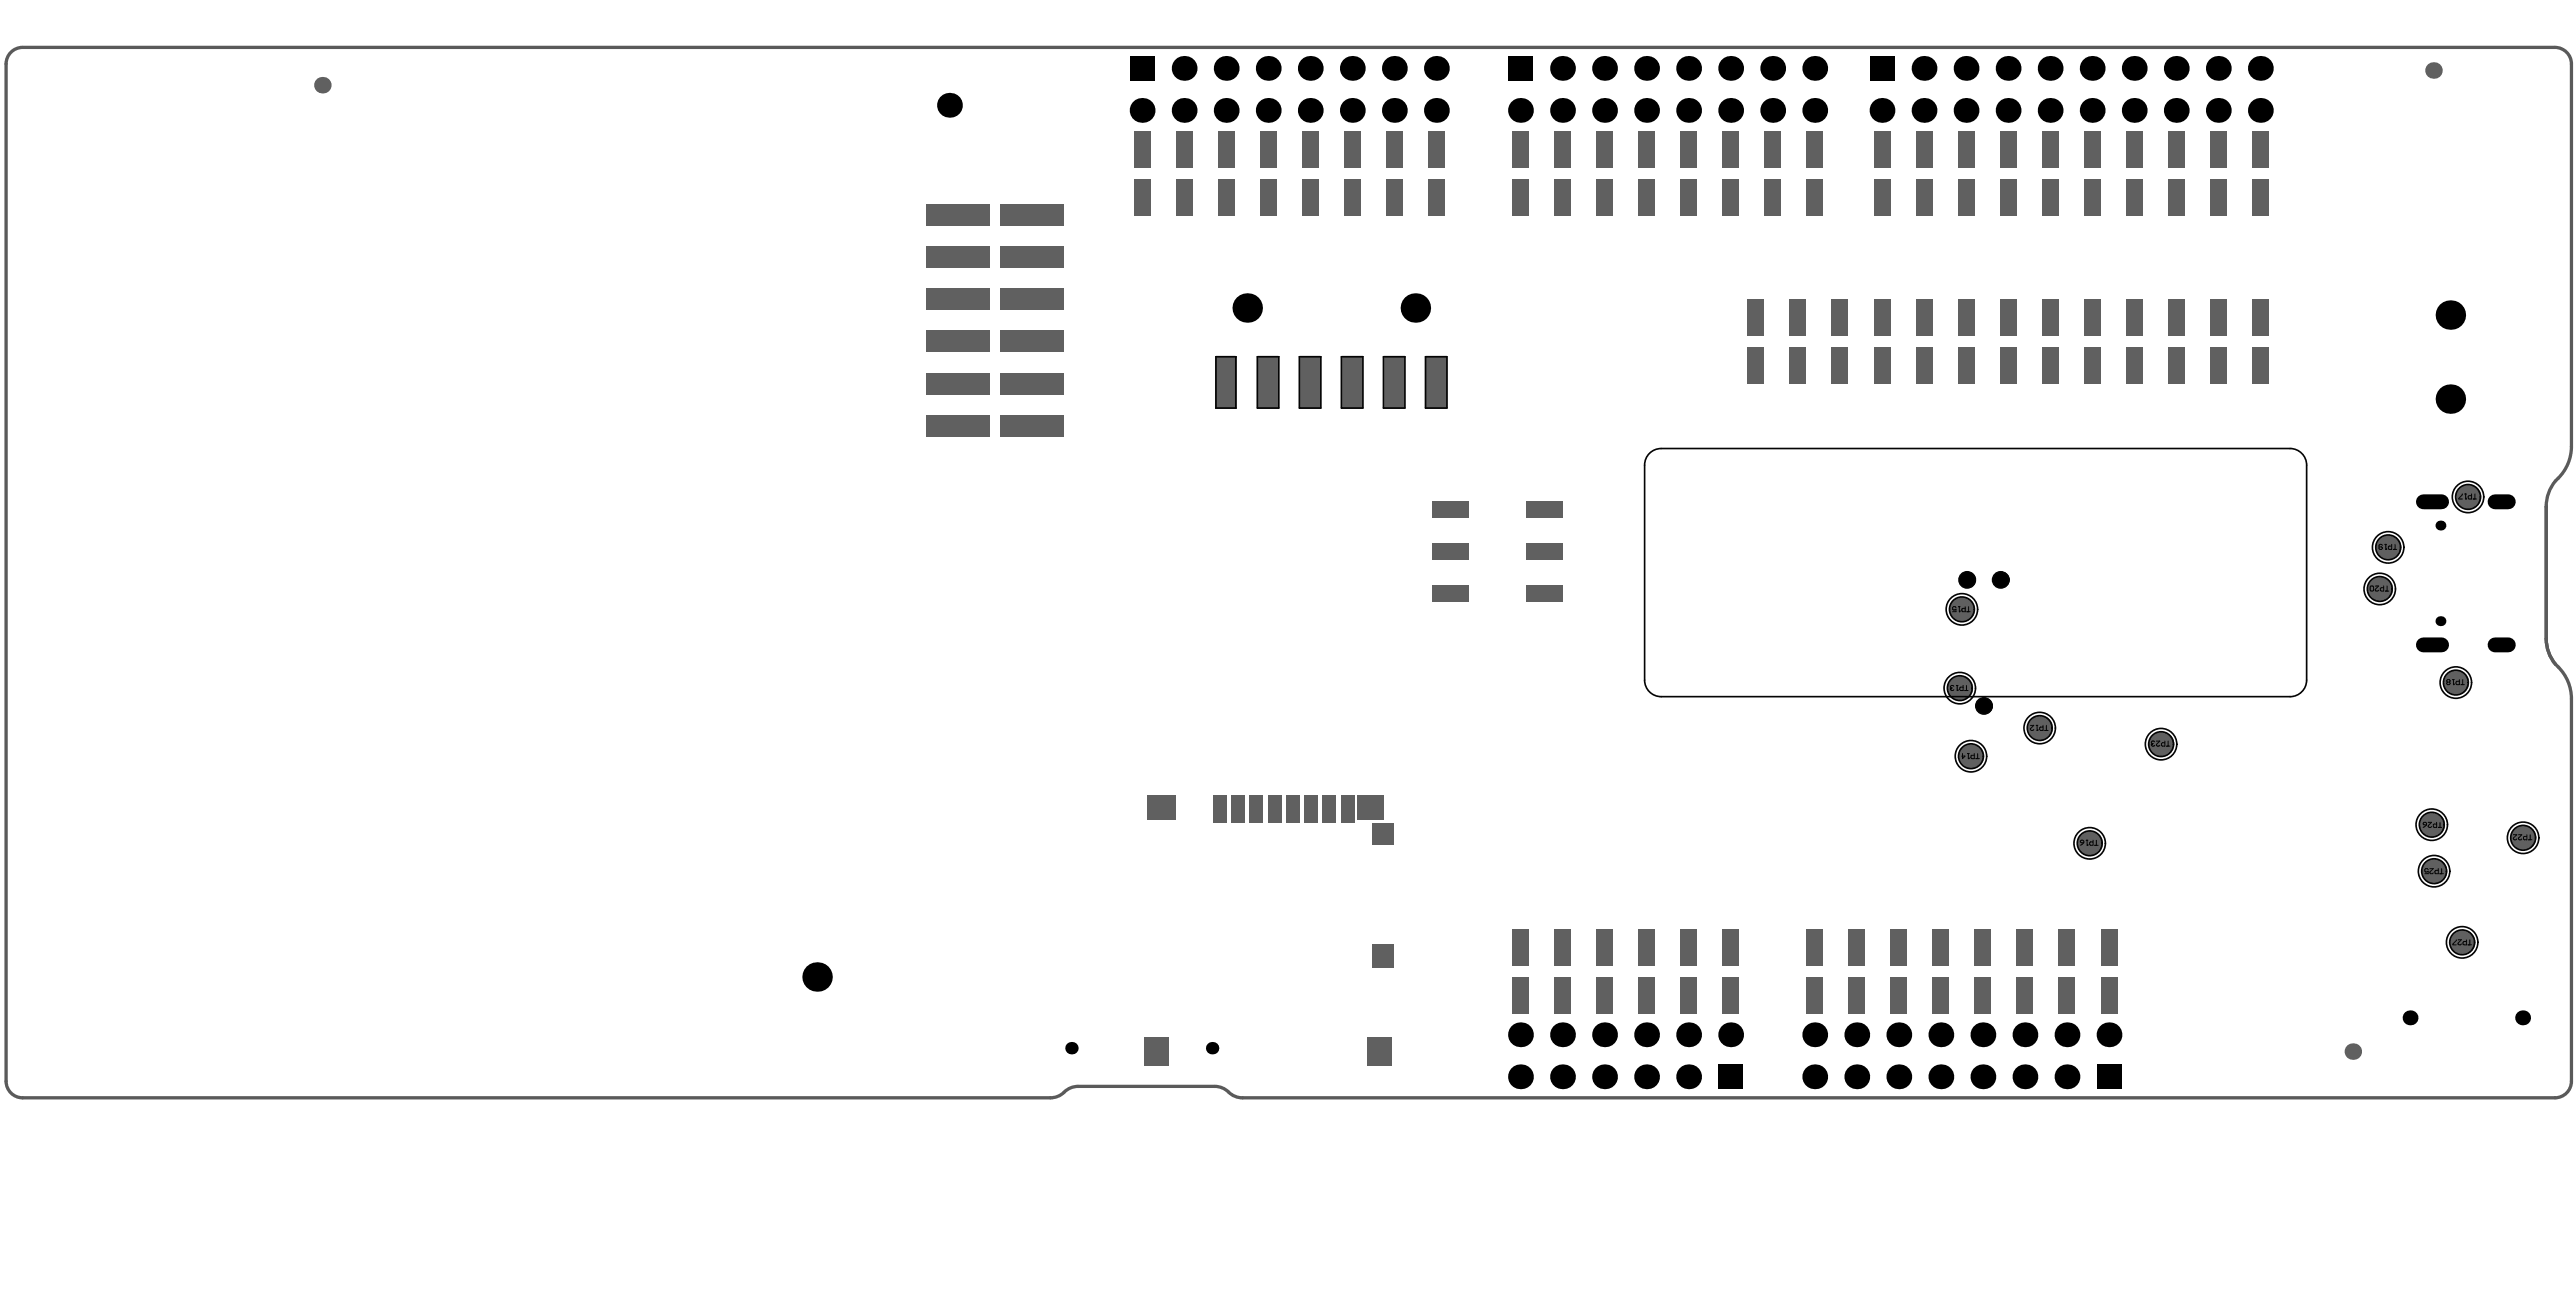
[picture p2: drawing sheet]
<svg xmlns="http://www.w3.org/2000/svg" width="259mm" height="132mm" viewBox="0 0 259 132" stroke-linecap="round" stroke-linejoin="round" font-family="sans-serif">
<path d="M1.1 5.3l.7-.5h.5h254.6a1.66 1.66 0 0 1 1.7 1.6v38.5a4.6 4.6 0 0 1-1.6 3.4 4 4 0 0 0-1 2.6v13.3a4.4 4.4 0 0 0 1.6 3.3 4.5 4.5 0 0 1 1 2.7v38.5a1.66 1.66 0 0 1-1.7 1.7h-132a2.27 2.27 0 0 1-1.7-.9l-.7-.3h-.3h-13.8a2.27 2.27 0 0 0-1.7 .8l-.7 .3-.4 .1h-103.3a1.66 1.66 0 0 1-1.7-1.7v-102.3l.1-.4z" fill="none" stroke="#5a5a5a" stroke-width=".33"/>
<g fill="#000">
<circle cx="95.5" cy="10.6" r="1.25"/>
<circle cx="114.9" cy="11.1" r="1.25"/>
<circle cx="119.1" cy="6.9" r="1.25"/>
<circle cx="119.1" cy="11.1" r="1.25"/>
<circle cx="123.3" cy="6.9" r="1.25"/>
<circle cx="123.3" cy="11.1" r="1.25"/>
<circle cx="127.5" cy="6.9" r="1.25"/>
<circle cx="127.5" cy="11.1" r="1.25"/>
<circle cx="131.8" cy="11.1" r="1.25"/>
<circle cx="131.8" cy="6.9" r="1.25"/>
<circle cx="136" cy="11.1" r="1.25"/>
<circle cx="136" cy="6.9" r="1.25"/>
<circle cx="140.2" cy="6.9" r="1.25"/>
<circle cx="140.2" cy="11.1" r="1.25"/>
<circle cx="144.4" cy="11.1" r="1.25"/>
<circle cx="144.4" cy="6.9" r="1.25"/>
<circle cx="152.9" cy="11.1" r="1.25"/>
<circle cx="157.1" cy="11.1" r="1.25"/>
<circle cx="157.1" cy="6.9" r="1.25"/>
<circle cx="161.4" cy="11.1" r="1.25"/>
<circle cx="161.4" cy="6.9" r="1.25"/>
<circle cx="165.6" cy="11.1" r="1.25"/>
<circle cx="165.6" cy="6.9" r="1.25"/>
<circle cx="169.8" cy="11.1" r="1.25"/>
<circle cx="169.8" cy="6.9" r="1.25"/>
<circle cx="174" cy="11.1" r="1.25"/>
<circle cx="174" cy="6.9" r="1.25"/>
<circle cx="178.3" cy="11.1" r="1.25"/>
<circle cx="178.3" cy="6.9" r="1.25"/>
<circle cx="182.5" cy="6.9" r="1.25"/>
<circle cx="182.5" cy="11.1" r="1.25"/>
<circle cx="189.3" cy="11.1" r="1.25"/>
<circle cx="193.5" cy="6.9" r="1.25"/>
<circle cx="193.5" cy="11.1" r="1.25"/>
<circle cx="197.7" cy="6.9" r="1.25"/>
<circle cx="197.7" cy="11.1" r="1.25"/>
<circle cx="201.9" cy="6.9" r="1.25"/>
<circle cx="201.9" cy="11.1" r="1.25"/>
<circle cx="206.2" cy="6.9" r="1.25"/>
<circle cx="206.2" cy="11.1" r="1.25"/>
<circle cx="210.4" cy="6.9" r="1.25"/>
<circle cx="210.4" cy="11.1" r="1.25"/>
<circle cx="214.6" cy="6.9" r="1.25"/>
<circle cx="214.6" cy="11.1" r="1.25"/>
<circle cx="218.8" cy="6.9" r="1.25"/>
<circle cx="218.8" cy="11.1" r="1.25"/>
<circle cx="223.1" cy="6.9" r="1.25"/>
<circle cx="223.1" cy="11.1" r="1.25"/>
<circle cx="227.3" cy="6.9" r="1.25"/>
<circle cx="227.3" cy="11.1" r="1.25"/>
<circle cx="125.4" cy="31" r="1.48"/>
<circle cx="142.3" cy="31" r="1.48"/>
<circle cx="246.4" cy="31.7" r="1.48"/>
<circle cx="197.8" cy="58.3" r=".82"/>
<circle cx="201.2" cy="58.3" r=".82"/>
<circle cx="245.4" cy="52.8" r=".5"/>
<circle cx="246.4" cy="40.1" r="1.48"/>
<circle cx="199.5" cy="71" r=".82"/>
<circle cx="245.4" cy="62.4" r=".5"/>
<circle cx="82.2" cy="98.2" r="1.48"/>
<circle cx="107.7" cy="105.4" r=".62"/>
<circle cx="121.9" cy="105.4" r=".62"/>
<circle cx="152.9" cy="108.2" r="1.25"/>
<circle cx="152.9" cy="104" r="1.25"/>
<circle cx="157.1" cy="108.2" r="1.25"/>
<circle cx="157.1" cy="104" r="1.25"/>
<circle cx="161.4" cy="108.2" r="1.25"/>
<circle cx="161.4" cy="104" r="1.25"/>
<circle cx="165.6" cy="108.2" r="1.25"/>
<circle cx="165.6" cy="104" r="1.25"/>
<circle cx="169.8" cy="104" r="1.25"/>
<circle cx="169.8" cy="108.2" r="1.25"/>
<circle cx="174" cy="104" r="1.25"/>
<circle cx="182.5" cy="108.2" r="1.25"/>
<circle cx="182.5" cy="104" r="1.25"/>
<circle cx="186.7" cy="108.2" r="1.25"/>
<circle cx="186.7" cy="104" r="1.25"/>
<circle cx="190.9" cy="104" r="1.25"/>
<circle cx="190.9" cy="108.2" r="1.25"/>
<circle cx="195.2" cy="104" r="1.25"/>
<circle cx="195.2" cy="108.2" r="1.25"/>
<circle cx="199.4" cy="108.2" r="1.25"/>
<circle cx="199.4" cy="104" r="1.25"/>
<circle cx="203.6" cy="108.2" r="1.25"/>
<circle cx="203.6" cy="104" r="1.25"/>
<circle cx="207.9" cy="108.2" r="1.25"/>
<circle cx="207.9" cy="104" r="1.25"/>
<circle cx="212.1" cy="104" r="1.25"/>
<circle cx="242.4" cy="102.3" r=".75"/>
<circle cx="253.7" cy="102.3" r=".75"/>
</g>
<g fill="#000">
<path d="M113.6 5.6h2.5v2.5h-2.5z" fill-rule="evenodd"/>
<path d="M151.6 5.6h2.5v2.5h-2.5z" fill-rule="evenodd"/>
<path d="M188 5.6h2.5v2.5h-2.5z" fill-rule="evenodd"/>
<path d="M172.8 107h2.5v2.5h-2.5z" fill-rule="evenodd"/>
<path d="M210.8 107h2.5v2.5h-2.5z" fill-rule="evenodd"/>
</g>
<path d="M243.7 50.4h1.8M250.9 50.4h1.3M243.7 64.8h1.8M250.9 64.8h1.3" fill="none" stroke="#000" stroke-width="1.5"/>
<g fill="#606060">
<path d="M143.4 35.8h2.1v5.3h-2.1z" fill-rule="evenodd"/>
<path d="M122.2 35.8h2.2v5.3h-2.2z" fill-rule="evenodd"/>
<path d="M139.2 35.8h2.1v5.3h-2.1z" fill-rule="evenodd"/>
<path d="M134.9 35.8h2.1v5.3h-2.1z" fill-rule="evenodd"/>
<path d="M130.7 35.8h2.1v5.3h-2.1z" fill-rule="evenodd"/>
<path d="M126.5 35.8h2.1v5.3h-2.1z" fill-rule="evenodd"/>
<path d="M100.6 20.6h6.3v2.1h-6.3z" fill-rule="evenodd"/>
<path d="M93.2 20.6h6.3v2.1h-6.3z" fill-rule="evenodd"/>
<path d="M100.6 24.8h6.3v2.1h-6.3z" fill-rule="evenodd"/>
<path d="M93.2 24.8h6.3v2.1h-6.3z" fill-rule="evenodd"/>
<path d="M100.6 29h6.3v2.2h-6.3z" fill-rule="evenodd"/>
<path d="M93.2 29h6.3v2.2h-6.3z" fill-rule="evenodd"/>
<path d="M100.6 33.3h6.3v2.1h-6.3z" fill-rule="evenodd"/>
<path d="M93.2 33.3h6.3v2.1h-6.3z" fill-rule="evenodd"/>
<path d="M100.6 37.5h6.3v2.1h-6.3z" fill-rule="evenodd"/>
<path d="M93.2 37.5h6.3v2.1h-6.3z" fill-rule="evenodd"/>
<path d="M100.6 41.7h6.3v2.1h-6.3z" fill-rule="evenodd"/>
<path d="M93.2 41.7h6.3v2.1h-6.3z" fill-rule="evenodd"/>
<path d="M179.9 34.9h1.7v3.7h-1.7z" fill-rule="evenodd"/>
<path d="M179.9 30.1h1.7v3.6h-1.7z" fill-rule="evenodd"/>
<path d="M184.2 34.9h1.7v3.7h-1.7z" fill-rule="evenodd"/>
<path d="M184.2 30.1h1.7v3.6h-1.7z" fill-rule="evenodd"/>
<path d="M201.1 34.9h1.7v3.7h-1.7z" fill-rule="evenodd"/>
<path d="M201.1 30.1h1.7v3.6h-1.7z" fill-rule="evenodd"/>
<path d="M196.9 34.9h1.7v3.7h-1.7z" fill-rule="evenodd"/>
<path d="M196.9 30.1h1.7v3.6h-1.7z" fill-rule="evenodd"/>
<path d="M222.2 34.9h1.7v3.7h-1.7z" fill-rule="evenodd"/>
<path d="M222.2 30.1h1.7v3.6h-1.7z" fill-rule="evenodd"/>
<path d="M218 30.1h1.7v3.6h-1.7z" fill-rule="evenodd"/>
<path d="M218 34.9h1.7v3.7h-1.7z" fill-rule="evenodd"/>
<path d="M213.8 30.1h1.7v3.6h-1.7z" fill-rule="evenodd"/>
<path d="M213.8 34.9h1.7v3.7h-1.7z" fill-rule="evenodd"/>
<path d="M205.3 30.1h1.7v3.6h-1.7z" fill-rule="evenodd"/>
<path d="M205.3 34.9h1.7v3.7h-1.7z" fill-rule="evenodd"/>
<path d="M209.5 30.1h1.7v3.6h-1.7z" fill-rule="evenodd"/>
<path d="M209.5 34.9h1.7v3.7h-1.7z" fill-rule="evenodd"/>
<path d="M226.5 34.9h1.6v3.7h-1.6z" fill-rule="evenodd"/>
<path d="M226.5 30.1h1.6v3.6h-1.6z" fill-rule="evenodd"/>
<path d="M188.4 30.1h1.7v3.6h-1.7z" fill-rule="evenodd"/>
<path d="M188.4 34.9h1.7v3.7h-1.7z" fill-rule="evenodd"/>
<path d="M192.6 30.1h1.7v3.6h-1.7z" fill-rule="evenodd"/>
<path d="M192.6 34.9h1.7v3.7h-1.7z" fill-rule="evenodd"/>
<path d="M175.7 30.1h1.7v3.6h-1.7z" fill-rule="evenodd"/>
<path d="M175.7 34.9h1.7v3.7h-1.7z" fill-rule="evenodd"/>
<path d="M114 18h1.7v3.7h-1.7z" fill-rule="evenodd"/>
<path d="M114 13.2h1.7v3.6h-1.7z" fill-rule="evenodd"/>
<path d="M130.9 13.2h1.7v3.6h-1.7z" fill-rule="evenodd"/>
<path d="M130.9 18h1.7v3.7h-1.7z" fill-rule="evenodd"/>
<path d="M135.1 13.2h1.7v3.6h-1.7z" fill-rule="evenodd"/>
<path d="M135.1 18h1.7v3.7h-1.7z" fill-rule="evenodd"/>
<path d="M126.7 13.2h1.7v3.6h-1.7z" fill-rule="evenodd"/>
<path d="M126.7 18h1.7v3.7h-1.7z" fill-rule="evenodd"/>
<path d="M122.5 13.2h1.7v3.6h-1.7z" fill-rule="evenodd"/>
<path d="M122.5 18h1.7v3.7h-1.7z" fill-rule="evenodd"/>
<path d="M118.2 18h1.7v3.7h-1.7z" fill-rule="evenodd"/>
<path d="M118.2 13.2h1.7v3.6h-1.7z" fill-rule="evenodd"/>
<path d="M143.6 18h1.7v3.7h-1.7z" fill-rule="evenodd"/>
<path d="M143.6 13.2h1.7v3.6h-1.7z" fill-rule="evenodd"/>
<path d="M139.4 18h1.7v3.7h-1.7z" fill-rule="evenodd"/>
<path d="M139.4 13.2h1.7v3.6h-1.7z" fill-rule="evenodd"/>
<path d="M153.4 58.8h3.7v1.7h-3.7z" fill-rule="evenodd"/>
<path d="M144 58.8h3.7v1.7h-3.7z" fill-rule="evenodd"/>
<path d="M153.4 54.6h3.7v1.7h-3.7z" fill-rule="evenodd"/>
<path d="M153.4 50.4h3.7v1.7h-3.7z" fill-rule="evenodd"/>
<path d="M144 54.6h3.7v1.7h-3.7z" fill-rule="evenodd"/>
<path d="M144 50.4h3.7v1.7h-3.7z" fill-rule="evenodd"/>
<path d="M222.2 13.2h1.7v3.6h-1.7z" fill-rule="evenodd"/>
<path d="M222.2 18h1.7v3.7h-1.7z" fill-rule="evenodd"/>
<path d="M226.5 13.2h1.6v3.6h-1.6z" fill-rule="evenodd"/>
<path d="M226.5 18h1.6v3.7h-1.6z" fill-rule="evenodd"/>
<path d="M188.4 18h1.7v3.7h-1.7z" fill-rule="evenodd"/>
<path d="M188.4 13.2h1.7v3.6h-1.7z" fill-rule="evenodd"/>
<path d="M205.3 13.2h1.7v3.6h-1.7z" fill-rule="evenodd"/>
<path d="M205.3 18h1.7v3.7h-1.7z" fill-rule="evenodd"/>
<path d="M209.5 13.2h1.7v3.6h-1.7z" fill-rule="evenodd"/>
<path d="M209.5 18h1.7v3.7h-1.7z" fill-rule="evenodd"/>
<path d="M201.1 13.2h1.7v3.6h-1.7z" fill-rule="evenodd"/>
<path d="M201.1 18h1.7v3.7h-1.7z" fill-rule="evenodd"/>
<path d="M196.9 13.2h1.7v3.6h-1.7z" fill-rule="evenodd"/>
<path d="M196.9 18h1.7v3.7h-1.7z" fill-rule="evenodd"/>
<path d="M192.6 18h1.7v3.7h-1.7z" fill-rule="evenodd"/>
<path d="M192.6 13.2h1.7v3.6h-1.7z" fill-rule="evenodd"/>
<path d="M218 18h1.7v3.7h-1.7z" fill-rule="evenodd"/>
<path d="M218 13.2h1.7v3.6h-1.7z" fill-rule="evenodd"/>
<path d="M213.8 18h1.7v3.7h-1.7z" fill-rule="evenodd"/>
<path d="M213.8 13.2h1.7v3.6h-1.7z" fill-rule="evenodd"/>
<path d="M152 18h1.7v3.7h-1.7z" fill-rule="evenodd"/>
<path d="M152 13.2h1.7v3.6h-1.7z" fill-rule="evenodd"/>
<path d="M169 13.2h1.7v3.6h-1.7z" fill-rule="evenodd"/>
<path d="M169 18h1.7v3.7h-1.7z" fill-rule="evenodd"/>
<path d="M173.2 13.2h1.7v3.6h-1.7z" fill-rule="evenodd"/>
<path d="M173.2 18h1.7v3.7h-1.7z" fill-rule="evenodd"/>
<path d="M164.7 13.2h1.7v3.6h-1.7z" fill-rule="evenodd"/>
<path d="M164.7 18h1.7v3.7h-1.7z" fill-rule="evenodd"/>
<path d="M160.5 13.2h1.7v3.6h-1.7z" fill-rule="evenodd"/>
<path d="M160.5 18h1.7v3.7h-1.7z" fill-rule="evenodd"/>
<path d="M156.3 18h1.7v3.7h-1.7z" fill-rule="evenodd"/>
<path d="M156.3 13.2h1.7v3.6h-1.7z" fill-rule="evenodd"/>
<path d="M181.6 18h1.7v3.7h-1.7z" fill-rule="evenodd"/>
<path d="M181.6 13.2h1.7v3.6h-1.7z" fill-rule="evenodd"/>
<path d="M177.4 18h1.7v3.7h-1.7z" fill-rule="evenodd"/>
<path d="M177.4 13.2h1.7v3.6h-1.7z" fill-rule="evenodd"/>
<path d="M173.2 93.4h1.7v3.7h-1.7z" fill-rule="evenodd"/>
<path d="M173.2 98.3h1.7v3.6h-1.7z" fill-rule="evenodd"/>
<path d="M156.3 98.3h1.7v3.6h-1.7z" fill-rule="evenodd"/>
<path d="M156.3 93.4h1.7v3.7h-1.7z" fill-rule="evenodd"/>
<path d="M152 98.3h1.7v3.6h-1.7z" fill-rule="evenodd"/>
<path d="M152 93.4h1.7v3.7h-1.7z" fill-rule="evenodd"/>
<path d="M160.5 98.3h1.7v3.6h-1.7z" fill-rule="evenodd"/>
<path d="M160.5 93.4h1.7v3.7h-1.7z" fill-rule="evenodd"/>
<path d="M164.7 98.3h1.7v3.6h-1.7z" fill-rule="evenodd"/>
<path d="M164.7 93.4h1.7v3.7h-1.7z" fill-rule="evenodd"/>
<path d="M169 93.4h1.7v3.7h-1.7z" fill-rule="evenodd"/>
<path d="M169 98.3h1.7v3.6h-1.7z" fill-rule="evenodd"/>
<path d="M211.2 93.4h1.7v3.7h-1.7z" fill-rule="evenodd"/>
<path d="M211.2 98.3h1.7v3.6h-1.7z" fill-rule="evenodd"/>
<path d="M194.3 98.3h1.7v3.6h-1.7z" fill-rule="evenodd"/>
<path d="M194.3 93.4h1.7v3.7h-1.7z" fill-rule="evenodd"/>
<path d="M190.1 98.3h1.7v3.6h-1.7z" fill-rule="evenodd"/>
<path d="M190.1 93.4h1.7v3.7h-1.7z" fill-rule="evenodd"/>
<path d="M198.5 98.3h1.7v3.6h-1.7z" fill-rule="evenodd"/>
<path d="M198.5 93.4h1.7v3.7h-1.7z" fill-rule="evenodd"/>
<path d="M202.8 98.3h1.7v3.6h-1.7z" fill-rule="evenodd"/>
<path d="M202.8 93.4h1.7v3.7h-1.7z" fill-rule="evenodd"/>
<path d="M207 93.4h1.7v3.7h-1.7z" fill-rule="evenodd"/>
<path d="M207 98.3h1.7v3.6h-1.7z" fill-rule="evenodd"/>
<path d="M181.6 93.4h1.7v3.7h-1.7z" fill-rule="evenodd"/>
<path d="M181.6 98.3h1.7v3.6h-1.7z" fill-rule="evenodd"/>
<path d="M185.9 93.4h1.7v3.7h-1.7z" fill-rule="evenodd"/>
<path d="M185.9 98.3h1.7v3.6h-1.7z" fill-rule="evenodd"/>
<path d="M115 104.3h2.5v2.8h-2.5z" fill-rule="evenodd"/>
<path d="M137.5 104.3h2.5v2.8h-2.5z" fill-rule="evenodd"/>
<path d="M138 94.9h2.2v2.4h-2.2z" fill-rule="evenodd"/>
<path d="M138 82.8h2.2v2.1h-2.2z" fill-rule="evenodd"/>
<path d="M115.4 79.9h2.8v2.5h-2.8z" fill-rule="evenodd"/>
<path d="M122 79.9h1.4v2.8h-1.4z" fill-rule="evenodd"/>
<path d="M123.9 79.9h1.3v2.8h-1.3z" fill-rule="evenodd"/>
<path d="M125.7 79.9h1.3v2.8h-1.3z" fill-rule="evenodd"/>
<path d="M127.5 79.9h1.3v2.8h-1.3z" fill-rule="evenodd"/>
<path d="M129.3 79.9h1.4v2.8h-1.4z" fill-rule="evenodd"/>
<path d="M131.2 79.9h1.3v2.8h-1.3z" fill-rule="evenodd"/>
<path d="M133 79.9h1.3v2.8h-1.3z" fill-rule="evenodd"/>
<path d="M136.5 79.9h2.7v2.5h-2.7z" fill-rule="evenodd"/>
<path d="M134.8 79.9h1.4v2.8h-1.4z" fill-rule="evenodd"/>
</g>
<g fill="#606060">
<circle cx="247.6" cy="94.7" r="1.25"/>
<circle cx="244.5" cy="82.9" r="1.25"/>
<circle cx="244.8" cy="87.6" r="1.25"/>
<circle cx="217.3" cy="74.8" r="1.25"/>
<circle cx="253.7" cy="84.2" r="1.25"/>
<circle cx="239.3" cy="59.2" r="1.25"/>
<circle cx="240.2" cy="55" r="1.25"/>
<circle cx="247" cy="68.6" r="1.25"/>
<circle cx="248.2" cy="50" r="1.25"/>
<circle cx="210.1" cy="84.8" r="1.25"/>
<circle cx="197.3" cy="61.3" r="1.25"/>
<circle cx="198.2" cy="76" r="1.25"/>
<circle cx="197.1" cy="69.2" r="1.25"/>
<circle cx="205.1" cy="73.2" r="1.25"/>
<circle cx="236.6" cy="105.7" r=".83"/>
<circle cx="32.4" cy="8.6" r=".83"/>
<circle cx="244.7" cy="7.1" r=".83"/>
</g>
<g fill="none" stroke="#040404" stroke-width=".17">
<path d="M122.3 35.9h2v5.1h-2zM126.4 35.9h2.2v5.1h-2.2zM130.7 35.9h2.1v5.1h-2.1zM134.9 35.9h2.2v5.1h-2.2zM139.1 35.9h2.2v5.1h-2.2zM143.3 35.9h2.2v5.1h-2.2zM165.9 45.6l.7-.5h.4h63.3a1.66 1.66 0 0 1 1.7 1.7v21.6a1.66 1.66 0 0 1-1.7 1.6h-63.3a1.66 1.66 0 0 1-1.6-1.6v-21.6v-.5z"/>
<circle cx="197.8" cy="58.3" r=".81"/>
<circle cx="201.2" cy="58.3" r=".81"/>
<circle cx="239.3" cy="59.2" r="1.25"/>
<circle cx="239.3" cy="59.2" r="1.58"/>
<circle cx="240.2" cy="55" r="1.25"/>
<circle cx="240.2" cy="55" r="1.58"/>
<circle cx="248.2" cy="50" r="1.25"/>
<circle cx="248.2" cy="50" r="1.58"/>
<circle cx="197.1" cy="69.2" r="1.25"/>
<circle cx="197.1" cy="69.2" r="1.58"/>
<circle cx="197.3" cy="61.3" r="1.25"/>
<circle cx="197.3" cy="61.3" r="1.58"/>
<circle cx="198.2" cy="76" r="1.25"/>
<circle cx="198.2" cy="76" r="1.58"/>
<circle cx="199.5" cy="71" r=".81"/>
<circle cx="205.1" cy="73.2" r="1.25"/>
<circle cx="205.1" cy="73.2" r="1.58"/>
<circle cx="217.3" cy="74.8" r="1.25"/>
<circle cx="217.3" cy="74.8" r="1.58"/>
<circle cx="247" cy="68.6" r="1.25"/>
<circle cx="247" cy="68.6" r="1.58"/>
<circle cx="210.1" cy="84.8" r="1.25"/>
<circle cx="210.1" cy="84.8" r="1.58"/>
<circle cx="244.5" cy="82.9" r="1.25"/>
<circle cx="244.5" cy="82.9" r="1.58"/>
<circle cx="244.8" cy="87.6" r="1.25"/>
<circle cx="244.8" cy="87.6" r="1.58"/>
<circle cx="247.6" cy="94.7" r="1.25"/>
<circle cx="247.6" cy="94.7" r="1.58"/>
<circle cx="253.7" cy="84.2" r="1.25"/>
<circle cx="253.7" cy="84.2" r="1.58"/>
</g>
<g fill="none" stroke="#040404" stroke-width=".1">
<path d="M238.3 59l.1-.1 .3 .1v.3l-.1 .1-.3-.1zM238.9 58.9h.3l-.3 .3v.2l.3-.1M239.6 54.8l-.1-.1-.3 .1v.3l.3 .1 .1-.1-.1-.1h-.3M239.7 58.9v.5h-.3v-.1v-.2h.3M239.8 54.7h.2M239.9 59.4h.3M239.9 55.2h.1M239.9 54.7v.5M240 55.1l-.1 .1M240 58.9v.5M240.5 54.7v.5h-.3v-.1v-.2h.3M240.7 55.2h.3"/>
<path d="M240.8 54.7v.5M247.6 49.7l-.3 .4v.1h.3M247.9 49.7h.1M247.9 50.2h.1M247.9 49.7v.5M248 50.1l-.1 .1M248.5 49.7v.5h-.2l-.1-.1 .1-.3h.2M248.7 50.2h.3M248.9 49.7v.5M196.1 69.2h.1M196.1 69.2l.1 .2 .3-.1M196.2 69.2h-.1"/>
<path d="M196.2 69.2h.1M196.5 69l-.3-.1-.1 .1 .1 .2M196.7 61.1l-.1-.1-.2 .1v.2l.3-.1v.3h-.3M196.7 68.9h.2M196.8 69.4h.1M196.8 68.9v.5M196.9 69.3l-.1 .1M196.9 61h.2M197 61.5h.1M197 61v.5M197.1 61.4l-.1 .1M197.3 75.8v.5l.3-.3h-.3"/>
<path d="M197.4 68.9v.5h-.2l-.1-.1 .1-.2h.2M197.6 69.4h.3M197.6 61v.5h-.2l-.1-.1 .1-.2h.2M197.7 68.9v.5M197.8 61.5h.3M197.9 75.8h.1M197.9 76.3h.1M197.9 75.8v.5M198 61v.5M198 76.2l-.1 .1M198.5 75.8v.5h-.2l-.1-.3 .1-.1h.2M198.7 76.3h.3"/>
<path d="M198.9 75.8v.5M204.2 72.9h.3l-.3 .4 .1 .1 .2-.1M204.8 72.9h.1M204.9 73.4h.1M204.9 72.9v.5M204.9 73.3v.1M205.4 72.9v.5h-.2l-.1-.1 .1-.2h.2M205.6 73.4h.4M205.8 72.9v.5M216.3 74.8h.1M216.3 74.8l.1 .2 .3-.1M216.4 74.7l-.1 .1"/>
<path d="M216.4 74.7h.1M216.7 74.6l-.3-.1-.1 .1 .1 .1M216.8 74.5h.4l-.4 .3 .1 .2 .3-.1M217.7 74.5v.5h-.3v-.1v-.2h.3M217.9 75h.3M218 74.5v.5M246.1 68.6l-.1 .1 .1 .1 .3-.1-.1-.1M246.1 68.6l-.1-.1 .1-.2 .3 .1-.1 .2M246.1 68.6h.2M246.6 68.3h.2M246.7 68.8h.1M246.7 68.3v.5"/>
<path d="M246.8 68.7l-.1 .1M247.3 68.3v.5h-.2l-.1-.1 .1-.2h.2M247.5 68.8h.3M247.6 68.3v.5M209.2 84.5h.3v.2h-.2zM209.5 84.7l-.3 .3M209.8 84.5h.2M209.9 85h.1M209.9 84.5v.5M210 84.9l-.1 .1M210.5 84.5v.5h-.3l-.1-.1 .1-.3h.3M210.6 85h.4"/>
<path d="M210.8 84.5v.5M243.7 82.8l.2-.1 .1 .2h-.2zM244 82.9l-.3 .3M244.2 87.4l-.1-.1-.3 .1 .1 .3 .3-.1v.2h-.4M244.2 82.7h.3l-.3 .3 .1 .2 .2-.1M244.3 87.3h.4l-.4 .4 .1 .1 .3-.1M245 82.7v.5h-.2l-.1-.1 .1-.3h.2M245.2 87.3v.5h-.3v-.2v-.1h.3M245.2 83.2h.3M245.4 87.8h.3M245.4 82.7v.5M245.5 87.3v.5"/>
<path d="M247 94.5l-.3 .4v.1h.3M247.2 94.5h.3l-.3 .3 .1 .2 .2-.1M248 94.5v.5h-.2l-.1-.1 .1-.3h.2M248.2 95h.3M248.4 94.5v.5M252.7 83.9h.4l-.4 .3 .1 .2 .3-.1M253.3 83.9h.3l-.3 .3v.2l.3-.1M254.1 83.9v.5h-.3v-.1v-.2h.3M254.3 84.4h.3M254.4 83.9v.5"/>
</g>
</svg>
